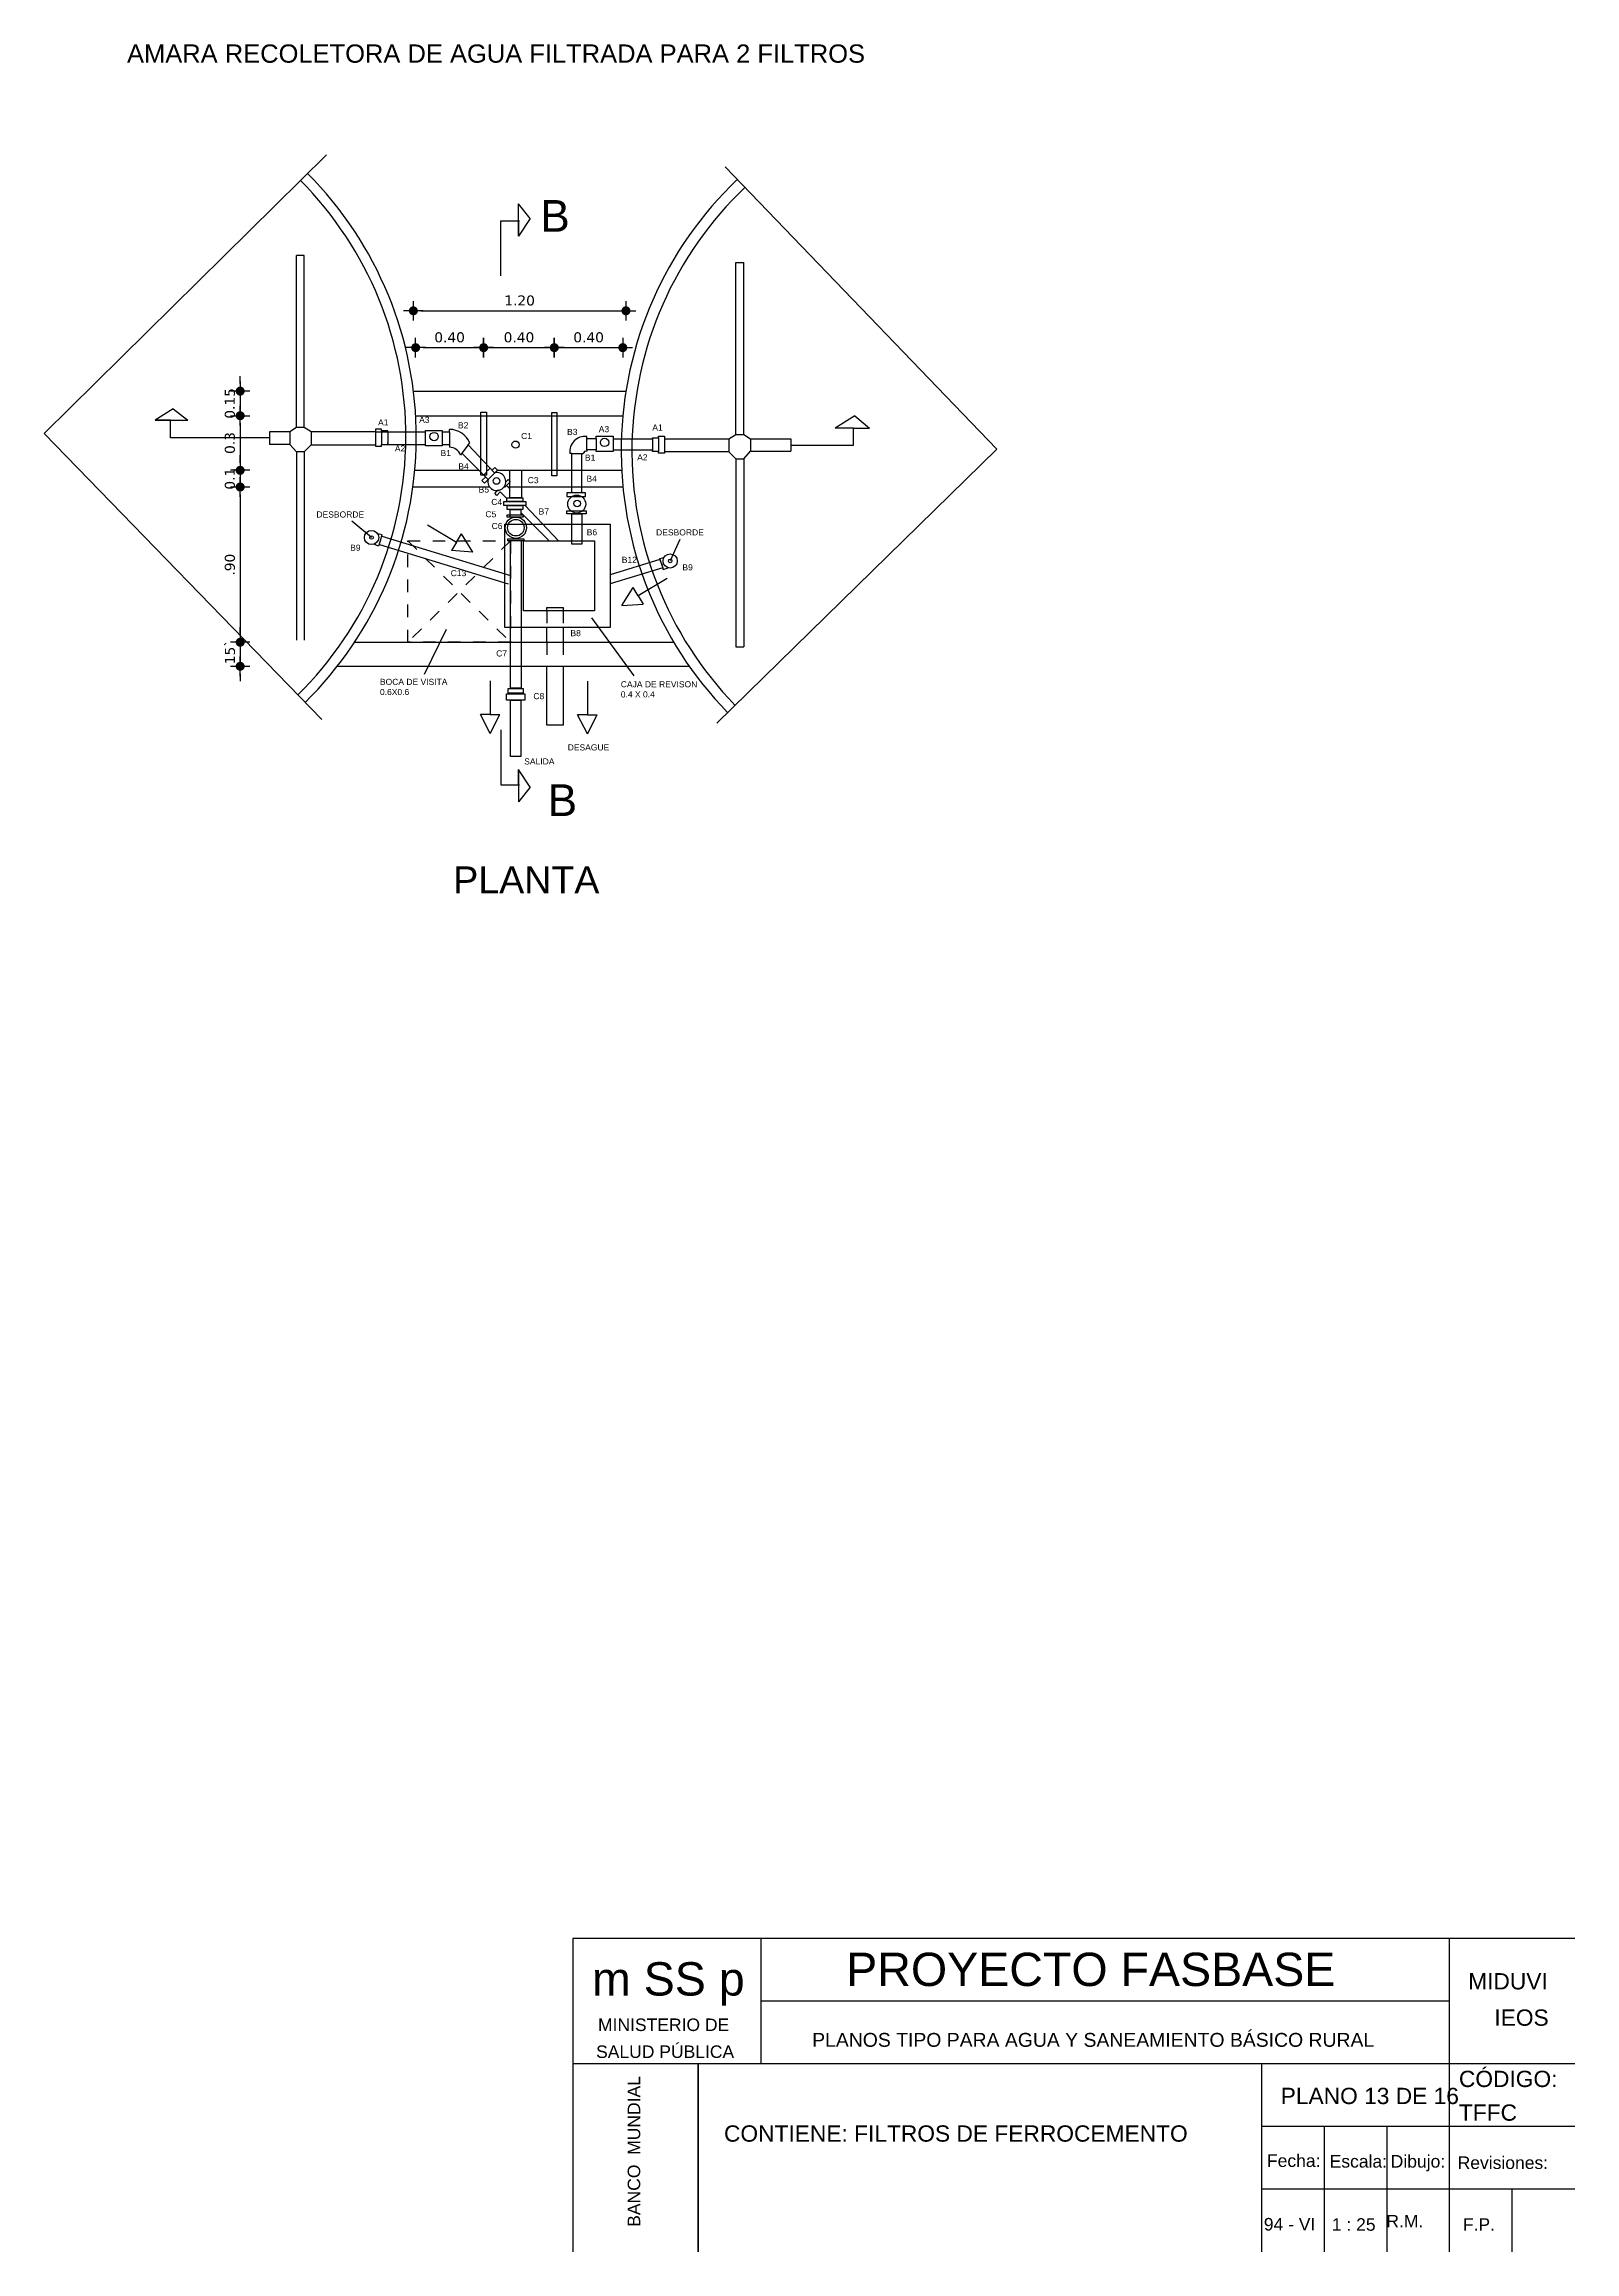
# Model space of a CAD drawing. Header units: metres. Extents: x 1959 to 4131, y 3282 to 4313.
# Drawn here: x 3029.29 to 3041.51, y 4285.15 to 4302.77 of the extents above; entities that cross this region are included whole.
import ezdxf
from ezdxf.enums import TextEntityAlignment as Align

# ---------------------------------------------------------------- set-up
doc = ezdxf.new("R2010")
doc.units = ezdxf.units.M
doc.linetypes.add('ACAD_ISO02W100', pattern=[15, 12, -3])
doc.layers.add('Cotas', color=7, linetype='Continuous')
doc.layers.add('Dibujo', color=7, linetype='Continuous')
doc.styles.add('Annotative', font='arial.ttf')
doc.styles.get("Standard").update_dxf_attribs({"font": 'arial.ttf'})
doc.styles.add('verdana', font='verdana.ttf')
doc.dimstyles.new('ISO', dxfattribs={"dimtxt": 0.08, "dimasz": 0.06, "dimexe": 0.1, "dimexo": 0.1, "dimgap": 0.04, "dimtad": 1, "dimzin": 1, "dimdsep": 46, "dimtxsty": 'verdana', "dimblk1": 'PAB', "dimblk2": 'PAB', "dimsah": 1, "dimcen": 0, "dimse1": 1, "dimse2": 1, "dimclrd": 7, "dimclre": 8, "dimclrt": 7, "dimadec": 0, "dimazin": 0, "dimtfac": 1, "dimtix": 1, "dimtmove": 0, "dimatfit": 3, "dimldrblk": 'PAB', "dimfxl": 0.1, "dimtvp": 1, "dimtolj": 1, "dimtzin": 1, "dimarcsym": 0})

msp = doc.modelspace()

# ---------------------------------------------------------------- texts
at = {"attachment_point": 1}
for s, width, insert, char_height in [('\\pi0.56952,t5.3784;AMARA RECOLETORA DE AGUA FILTRADA PARA 2 FILTROS', 7.02192, (3029.383, 4302.767), 0.14572), ('B', 2.52423, (3033.252, 4301.525), 0.253), ('A1', 2.52423, (3031.957, 4299.775), 0.0486), ('A3', 2.52423, (3032.285, 4299.795), 0.0486), ('B2', 2.52423, (3032.595, 4299.752), 0.0486), ('A1', 2.52423, (3034.147, 4299.734), 0.0486), ('A2', 2.52423, (3032.091, 4299.567), 0.0486), ('C1', 2.52423, (3033.099, 4299.666), 0.0486), ('B3', 2.52423, (3033.466, 4299.699), 0.0486), ('A3', 2.52423, (3033.719, 4299.721), 0.0486), ('B1', 2.52423, (3032.456, 4299.53), 0.0486), ('B4', 2.52423, (3032.598, 4299.424), 0.0486), ('B1', 2.52423, (3033.609, 4299.494), 0.0486), ('A2', 2.52423, (3034.026, 4299.496), 0.0486), ('B5', 2.52423, (3032.76, 4299.239), 0.0486), ('C3', 2.52423, (3033.152, 4299.314), 0.0486), ('B4', 2.52423, (3033.621, 4299.326), 0.0486), ('DESBORDE', 2.52423, (3031.465, 4299.04), 0.0486), ('C5', 2.52423, (3032.814, 4299.042), 0.0486), ('C4', 2.52423, (3032.861, 4299.14), 0.0486), ('B7', 2.52423, (3033.239, 4299.064), 0.0486), ('C6', 2.52423, (3032.864, 4298.948), 0.0486), ('B6', 2.52423, (3033.623, 4298.898), 0.0486), ('DESBORDE', 2.52423, (3034.177, 4298.897), 0.0486), ('B9', 2.52423, (3031.734, 4298.775), 0.0486), ('B12', 2.52423, (3033.903, 4298.678), 0.0486), ('C13', 2.52423, (3032.537, 4298.572), 0.0486), ('B9', 2.52423, (3034.387, 4298.618), 0.0486), ('B8', 2.52423, (3033.493, 4298.093), 0.0486), ('C7', 2.52423, (3032.9, 4297.931), 0.0486), ('BOCA DE VISITA\\P0.6X0.6 ', 2.52423, (3031.972, 4297.704), 0.04857), ('CAJA DE REVISON \\P0.4 X 0.4', 2.52423, (3033.895, 4297.685), 0.04857), ('C8', 2.52423, (3033.197, 4297.59), 0.0486), ('DESAGUE', 2.52423, (3033.471, 4297.181), 0.0486), ('SALIDA ', 2.52423, (3033.124, 4297.069), 0.0486), ('B', 2.52423, (3033.311, 4296.862), 0.253)]:
    msp.add_mtext_dynamic_manual_height_columns(s, width=width, gutter_width=12.5, heights=[0], dxfattribs=dict(at, insert=insert, char_height=char_height))
at = {"layer": 'Dibujo', "linetype": 'ACAD_ISO02W100'}
msp.add_text('PLANTA', height=0.2148, dxfattribs=at).set_placement((3032.557, 4295.992))
at = {"layer": 'Dibujo', "color": 0, "linetype": 'ByBlock'}
for s, height, p in [('m SS p', 0.2662, (3033.665, 4287.195)), ('PROYECTO FASBASE', 0.26624, (3035.695, 4287.271)), ('PLANOS TIPO PARA AGUA Y SANEAMIENTO BÁSICO RURAL', 0.11076, (3035.423, 4286.786))]:
    msp.add_text(s, height=height, dxfattribs=at).set_placement(p)
at = {"layer": 'Dibujo', "color": 0, "linetype": 'ByBlock', "style": 'Annotative'}
for s, p in [('MIDUVI', (3040.661, 4287.244)), ('IEOS', (3040.87, 4286.954)), ('CÓDIGO:', (3040.587, 4286.465)), ('PLANO 13 DE 16', (3039.164, 4286.329)), ('CONTIENE: FILTROS DE FERROCEMENTO', (3034.719, 4286.029)), ('TFFC', (3040.587, 4286.196))]:
    msp.add_text(s, height=0.13, dxfattribs=at).set_placement(p)
at = {"layer": 'Dibujo', "color": 0, "linetype": 'ByBlock'}
for s, p in [('MINISTERIO DE', (3034.237, 4286.912)), ('SALUD PÚBLICA', (3034.249, 4286.697)), ('Fecha:', (3039.268, 4285.827)), ('Escala:', (3039.784, 4285.822)), ('Dibujo:', (3040.26, 4285.822)), ('Revisiones:', (3040.938, 4285.811)), ('94 - VI', (3039.235, 4285.32)), ('1 : 25', (3039.747, 4285.318)), ('R.M.', (3040.155, 4285.345)), ('F.P.', (3040.747, 4285.318))]:
    msp.add_text(s, height=0.1, dxfattribs=at).set_placement(p, align=Align.CENTER)
msp.add_text('BANCO  MUNDIAL', height=0.1, rotation=90, dxfattribs=at).set_placement((3034.05, 4285.951), align=Align.CENTER)

# ---------------------------------------------------------------- blocks, each defined once
blk = doc.blocks.new('PAB')
at = {"layer": 'Cotas'}
for p, q in [((-1.3, 0), (1.3, 0)), ((0, 1.3), (0, -1.3))]:
    blk.add_line(p, q, dxfattribs=at)
at = {"layer": 'Cotas', "const_width": 0.6}
blk.add_lwpolyline([(-0.3, 0, 1), (0.3, 0, 1)], format="xyb", close=True, dxfattribs=at)
blk = doc.blocks.new('*D1199')
at = {"color": 7, "lineweight": -2, "transparency": 16777216}
blk.add_line((3032.299, 4300.641), (3033.876, 4300.641), dxfattribs=at)
at = {"layer": 'Defpoints', "color": 0, "transparency": 16777216}
for p in [(3033.936, 4300.641), (3032.239, 4300), (3033.936, 4300)]:
    blk.add_point(p, dxfattribs=at)
at = {"color": 7, "lineweight": -2, "transparency": 16777216, "xscale": 0.06, "yscale": 0.06, "zscale": 0.06, "rotation": 180}
blk.add_blockref('PAB', (3032.239, 4300.641), dxfattribs=at)
at = {"color": 7, "lineweight": -2, "transparency": 16777216, "xscale": 0.06, "yscale": 0.06, "zscale": 0.06}
blk.add_blockref('PAB', (3033.936, 4300.641), dxfattribs=at)
at = {"color": 7, "transparency": 16777216, "insert": (3033.087, 4300.723), "char_height": 0.08, "attachment_point": 5, "style": 'verdana'}
blk.add_mtext('\\A1;1.20', dxfattribs=at)
blk = doc.blocks.new('*D1200')
at = {"color": 7, "lineweight": -2, "transparency": 16777216}
blk.add_line((3032.317, 4300.347), (3032.74, 4300.347), dxfattribs=at)
at = {"layer": 'Defpoints', "color": 0, "transparency": 16777216}
for p in [(3032.8, 4300.347), (3032.257, 4299.804), (3032.8, 4299.832)]:
    blk.add_point(p, dxfattribs=at)
at = {"color": 7, "lineweight": -2, "transparency": 16777216, "xscale": 0.06, "yscale": 0.06, "zscale": 0.06, "rotation": 180}
blk.add_blockref('PAB', (3032.257, 4300.347), dxfattribs=at)
at = {"color": 7, "lineweight": -2, "transparency": 16777216, "xscale": 0.06, "yscale": 0.06, "zscale": 0.06}
blk.add_blockref('PAB', (3032.8, 4300.347), dxfattribs=at)
at = {"color": 7, "transparency": 16777216, "insert": (3032.528, 4300.429), "char_height": 0.08, "attachment_point": 5, "style": 'verdana'}
blk.add_mtext('\\A1;0.40', dxfattribs=at)
blk = doc.blocks.new('*D1201')
at = {"color": 7, "lineweight": -2, "transparency": 16777216}
blk.add_line((3032.86, 4300.347), (3033.304, 4300.347), dxfattribs=at)
at = {"layer": 'Defpoints', "color": 0, "transparency": 16777216}
for p in [(3033.364, 4300.347), (3032.8, 4299.832), (3033.364, 4299.829)]:
    blk.add_point(p, dxfattribs=at)
at = {"color": 7, "lineweight": -2, "transparency": 16777216, "xscale": 0.06, "yscale": 0.06, "zscale": 0.06, "rotation": 180}
blk.add_blockref('PAB', (3032.8, 4300.347), dxfattribs=at)
at = {"color": 7, "lineweight": -2, "transparency": 16777216, "xscale": 0.06, "yscale": 0.06, "zscale": 0.06}
blk.add_blockref('PAB', (3033.364, 4300.347), dxfattribs=at)
at = {"color": 7, "transparency": 16777216, "insert": (3033.082, 4300.429), "char_height": 0.08, "attachment_point": 5, "style": 'verdana'}
blk.add_mtext('\\A1;0.40', dxfattribs=at)
blk = doc.blocks.new('*D1202')
at = {"color": 7, "lineweight": -2, "transparency": 16777216}
blk.add_line((3033.424, 4300.347), (3033.851, 4300.347), dxfattribs=at)
at = {"layer": 'Defpoints', "color": 0, "transparency": 16777216}
for p in [(3033.911, 4300.347), (3033.364, 4299.829), (3033.911, 4299.804)]:
    blk.add_point(p, dxfattribs=at)
at = {"color": 7, "lineweight": -2, "transparency": 16777216, "xscale": 0.06, "yscale": 0.06, "zscale": 0.06, "rotation": 180}
blk.add_blockref('PAB', (3033.364, 4300.347), dxfattribs=at)
at = {"color": 7, "lineweight": -2, "transparency": 16777216, "xscale": 0.06, "yscale": 0.06, "zscale": 0.06}
blk.add_blockref('PAB', (3033.911, 4300.347), dxfattribs=at)
at = {"color": 7, "transparency": 16777216, "insert": (3033.638, 4300.429), "char_height": 0.08, "attachment_point": 5, "style": 'verdana'}
blk.add_mtext('\\A1;0.40', dxfattribs=at)
blk = doc.blocks.new('*D1203')
at = {"color": 7, "lineweight": -2, "transparency": 16777216}
for p, q in [((3030.856, 4300.06), (3030.856, 4300.12)), ((3030.856, 4300), (3030.856, 4299.804)), ((3030.856, 4299.744), (3030.856, 4299.684))]:
    blk.add_line(p, q, dxfattribs=at)
at = {"layer": 'Defpoints', "color": 0, "transparency": 16777216}
for p in [(3032.239, 4300), (3030.856, 4299.804), (3032.257, 4299.804)]:
    blk.add_point(p, dxfattribs=at)
at = {"color": 7, "lineweight": -2, "transparency": 16777216, "xscale": 0.06, "yscale": 0.06, "zscale": 0.06}
for p, rotation in [((3030.856, 4300), 270), ((3030.856, 4299.804), 90)]:
    blk.add_blockref('PAB', p, dxfattribs=dict(at, rotation=rotation))
at = {"color": 7, "transparency": 16777216, "insert": (3030.774, 4299.902), "char_height": 0.08, "attachment_point": 5, "rotation": 90, "style": 'verdana'}
blk.add_mtext('\\A1;0.15', dxfattribs=at)
blk = doc.blocks.new('*D1204')
at = {"color": 7, "lineweight": -2, "transparency": 16777216}
blk.add_line((3030.856, 4299.744), (3030.856, 4299.428), dxfattribs=at)
at = {"layer": 'Defpoints', "color": 0, "transparency": 16777216}
for p in [(3032.257, 4299.804), (3030.856, 4299.368), (3032.249, 4299.368)]:
    blk.add_point(p, dxfattribs=at)
at = {"color": 7, "lineweight": -2, "transparency": 16777216, "xscale": 0.06, "yscale": 0.06, "zscale": 0.06}
for p, rotation in [((3030.856, 4299.804), 90), ((3030.856, 4299.368), 270)]:
    blk.add_blockref('PAB', p, dxfattribs=dict(at, rotation=rotation))
at = {"color": 7, "transparency": 16777216, "insert": (3030.774, 4299.586), "char_height": 0.08, "attachment_point": 5, "rotation": 90, "style": 'verdana'}
blk.add_mtext('\\A1;0.3', dxfattribs=at)
blk = doc.blocks.new('*D1205')
at = {"color": 7, "lineweight": -2, "transparency": 16777216}
for p, q in [((3030.856, 4299.428), (3030.856, 4299.488)), ((3030.856, 4299.368), (3030.856, 4299.235)), ((3030.856, 4299.175), (3030.856, 4299.115))]:
    blk.add_line(p, q, dxfattribs=at)
at = {"layer": 'Defpoints', "color": 0, "transparency": 16777216}
for p in [(3030.856, 4299.235), (3032.234, 4299.235), (3032.249, 4299.368)]:
    blk.add_point(p, dxfattribs=at)
at = {"color": 7, "lineweight": -2, "transparency": 16777216, "xscale": 0.06, "yscale": 0.06, "zscale": 0.06}
for p, rotation in [((3030.856, 4299.368), 270), ((3030.856, 4299.235), 90)]:
    blk.add_blockref('PAB', p, dxfattribs=dict(at, rotation=rotation))
at = {"color": 7, "transparency": 16777216, "insert": (3030.774, 4299.301), "char_height": 0.08, "attachment_point": 5, "rotation": 90, "style": 'verdana'}
blk.add_mtext('\\A1;0.1', dxfattribs=at)
blk = doc.blocks.new('*D1206')
at = {"color": 7, "lineweight": -2, "transparency": 16777216}
blk.add_line((3030.856, 4299.175), (3030.856, 4298.056), dxfattribs=at)
at = {"layer": 'Defpoints', "color": 0, "transparency": 16777216}
for p in [(3032.234, 4299.235), (3030.856, 4297.996), (3032.604, 4297.996)]:
    blk.add_point(p, dxfattribs=at)
at = {"color": 7, "lineweight": -2, "transparency": 16777216, "xscale": 0.06, "yscale": 0.06, "zscale": 0.06}
for p, rotation in [((3030.856, 4299.235), 90), ((3030.856, 4297.996), 270)]:
    blk.add_blockref('PAB', p, dxfattribs=dict(at, rotation=rotation))
at = {"color": 7, "transparency": 16777216, "insert": (3030.774, 4298.615), "char_height": 0.08, "attachment_point": 5, "rotation": 90, "style": 'verdana'}
blk.add_mtext('\\A1;.90', dxfattribs=at)
blk = doc.blocks.new('*D1207')
at = {"color": 7, "lineweight": -2, "transparency": 16777216}
for p, q in [((3030.856, 4298.056), (3030.856, 4298.116)), ((3030.856, 4297.996), (3030.856, 4297.804)), ((3030.856, 4297.744), (3030.856, 4297.684))]:
    blk.add_line(p, q, dxfattribs=at)
at = {"layer": 'Defpoints', "color": 0, "transparency": 16777216}
for p in [(3032.604, 4297.996), (3030.856, 4297.804), (3033.037, 4297.804)]:
    blk.add_point(p, dxfattribs=at)
at = {"color": 7, "lineweight": -2, "transparency": 16777216, "xscale": 0.06, "yscale": 0.06, "zscale": 0.06}
for p, rotation in [((3030.856, 4297.996), 270), ((3030.856, 4297.804), 90)]:
    blk.add_blockref('PAB', p, dxfattribs=dict(at, rotation=rotation))
at = {"color": 7, "transparency": 16777216, "insert": (3030.775, 4297.9), "char_height": 0.08, "attachment_point": 5, "rotation": 90, "style": 'verdana'}
blk.add_mtext('\\A1;.15`', dxfattribs=at)

# ---------------------------------------------------------------- dimensions: what is measured, and where the dimension line sits
at = {"color": 1}
for base, p1, p2, text, override, picture, middle in [((3033.936, 4300.641), (3032.239, 4300), (3033.936, 4300), '1.20', {"dimarcsym": 2}, '*D1199', (3033.087, 4300.723)), ((3032.8, 4300.347), (3032.257, 4299.804), (3032.8, 4299.832), '0.40', {"dimarcsym": 2}, '*D1200', (3032.528, 4300.429)), ((3033.364, 4300.347), (3032.8, 4299.832), (3033.364, 4299.829), '0.40', {"dimtmove": 1, "dimarcsym": 2}, '*D1201', (3033.082, 4300.429)), ((3033.911, 4300.347), (3033.364, 4299.829), (3033.911, 4299.804), '0.40', {"dimtmove": 1, "dimarcsym": 2}, '*D1202', (3033.638, 4300.429))]:
    dim = msp.add_linear_dim(base=base, p1=p1, p2=p2, text=text, dimstyle='ISO', override=override, dxfattribs=at)
    dim.commit()
    dim.dimension.update_dxf_attribs({"geometry": picture, "text_midpoint": middle})
for base, p1, p2, text, override, picture, middle in [((3030.856, 4299.804), (3032.239, 4300), (3032.257, 4299.804), '0.15', {"dimarcsym": 2}, '*D1203', (3030.774, 4299.902)), ((3030.856, 4299.368), (3032.257, 4299.804), (3032.249, 4299.368), '0.3', {"dimtmove": 1, "dimarcsym": 2}, '*D1204', (3030.774, 4299.586)), ((3030.856, 4299.235), (3032.249, 4299.368), (3032.234, 4299.235), '0.1', {"dimtmove": 1, "dimarcsym": 2}, '*D1205', (3030.774, 4299.301)), ((3030.856, 4297.996), (3032.234, 4299.235), (3032.604, 4297.996), '.90', {"dimtmove": 1, "dimarcsym": 2}, '*D1206', (3030.774, 4298.615)), ((3030.856, 4297.804), (3032.604, 4297.996), (3033.037, 4297.804), '.15`', {"dimtmove": 1, "dimarcsym": 2}, '*D1207', (3030.775, 4297.9))]:
    dim = msp.add_linear_dim(base=base, p1=p1, p2=p2, angle=90, text=text, dimstyle='ISO', override=override, dxfattribs=at)
    dim.commit()
    dim.dimension.update_dxf_attribs({"geometry": picture, "text_midpoint": middle})

# ---------------------------------------------------------------- linework, layer by layer
for p, q in [((3029.291, 4299.661), (3031.545, 4301.887)), ((3036.898, 4299.536), (3034.729, 4301.789)), ((3033.079, 4301.358), (3033.079, 4301.496)), ((3033.171, 4301.379), (3033.079, 4301.496)), ((3032.937, 4300.919), (3032.937, 4301.358)), ((3032.937, 4301.358), (3033.086, 4301.358)), ((3032.937, 4301.358), (3033.079, 4301.358)), ((3033.079, 4301.236), (3033.079, 4301.381)), ((3033.171, 4301.379), (3033.079, 4301.236)), ((3033.079, 4301.358), (3033.079, 4301.236)), ((3031.305, 4299.709), (3031.305, 4301.082)), ((3031.368, 4301.082), (3031.305, 4301.082)), ((3031.368, 4299.709), (3031.368, 4301.082)), ((3034.814, 4299.654), (3034.814, 4301.027)), ((3034.814, 4301.027), (3034.877, 4301.027)), ((3034.877, 4299.654), (3034.877, 4301.027)), ((3032.239, 4300), (3033.936, 4300)), ((3030.321, 4299.859), (3030.178, 4299.767)), ((3030.3, 4299.767), (3030.178, 4299.767)), ((3030.178, 4299.767), (3030.323, 4299.767)), ((3030.3, 4299.626), (3030.3, 4299.767)), ((3030.3, 4299.767), (3030.438, 4299.767)), ((3030.321, 4299.859), (3030.438, 4299.767)), ((3032.257, 4299.804), (3033.911, 4299.804)), ((3035.763, 4299.804), (3035.608, 4299.705)), ((3035.763, 4299.804), (3035.88, 4299.705)), ((3029.291, 4299.661), (3031.507, 4297.378)), ((3031.091, 4299.626), (3030.3, 4299.626)), ((3031.253, 4299.676), (3031.091, 4299.676)), ((3031.091, 4299.676), (3031.091, 4299.575)), ((3031.253, 4299.575), (3031.091, 4299.575)), ((3031.305, 4299.709), (3031.253, 4299.676)), ((3031.253, 4299.676), (3031.253, 4299.575)), ((3031.305, 4299.515), (3031.253, 4299.575)), ((3031.368, 4299.709), (3031.305, 4299.709)), ((3031.423, 4299.676), (3031.368, 4299.709)), ((3031.368, 4299.515), (3031.423, 4299.571)), ((3031.937, 4299.676), (3031.423, 4299.676)), ((3031.423, 4299.676), (3031.423, 4299.571)), ((3031.423, 4299.571), (3031.937, 4299.571)), ((3031.985, 4299.697), (3031.937, 4299.697)), ((3031.937, 4299.697), (3031.937, 4299.561)), ((3031.937, 4299.676), (3032.336, 4299.676)), ((3031.937, 4299.561), (3031.985, 4299.561)), ((3031.985, 4299.684), (3031.985, 4299.697)), ((3032.035, 4299.684), (3031.985, 4299.684)), ((3031.985, 4299.684), (3031.985, 4299.575)), ((3031.985, 4299.575), (3032.035, 4299.575)), ((3031.985, 4299.561), (3031.985, 4299.575)), ((3032.035, 4299.676), (3032.035, 4299.684)), ((3032.035, 4299.676), (3032.035, 4299.581)), ((3032.035, 4299.575), (3032.035, 4299.588)), ((3032.035, 4299.588), (3032.041, 4299.588)), ((3032.035, 4299.571), (3032.035, 4299.575)), ((3032.336, 4299.571), (3032.035, 4299.571)), ((3032.336, 4299.564), (3032.336, 4299.686)), ((3032.336, 4299.686), (3032.47, 4299.686)), ((3032.47, 4299.564), (3032.336, 4299.564)), ((3032.47, 4299.686), (3032.47, 4299.564)), ((3032.47, 4299.676), (3032.527, 4299.676)), ((3032.527, 4299.571), (3032.47, 4299.571)), ((3032.527, 4299.676), (3032.527, 4299.694)), ((3032.527, 4299.676), (3032.527, 4299.571)), ((3032.527, 4299.571), (3032.527, 4299.552)), ((3032.676, 4299.571), (3032.625, 4299.504)), ((3032.676, 4299.571), (3032.689, 4299.587)), ((3032.887, 4299.347), (3032.676, 4299.571)), ((3033.624, 4299.623), (3033.624, 4299.637)), ((3033.699, 4299.623), (3033.699, 4299.64)), ((3033.699, 4299.64), (3033.833, 4299.64)), ((3033.833, 4299.64), (3033.833, 4299.518)), ((3033.833, 4299.62), (3034.147, 4299.62)), ((3034.147, 4299.62), (3034.147, 4299.628)), ((3034.147, 4299.628), (3034.197, 4299.628)), ((3034.147, 4299.62), (3034.147, 4299.526)), ((3034.197, 4299.628), (3034.197, 4299.641)), ((3034.197, 4299.641), (3034.245, 4299.641)), ((3034.197, 4299.628), (3034.197, 4299.519)), ((3034.245, 4299.641), (3034.245, 4299.505)), ((3034.245, 4299.62), (3034.759, 4299.62)), ((3034.759, 4299.62), (3034.814, 4299.654)), ((3034.759, 4299.62), (3034.759, 4299.516)), ((3034.814, 4299.654), (3034.877, 4299.654)), ((3034.877, 4299.654), (3034.93, 4299.62)), ((3034.93, 4299.62), (3034.93, 4299.52)), ((3034.93, 4299.62), (3035.253, 4299.62)), ((3035.253, 4299.62), (3035.253, 4299.52)), ((3035.253, 4299.57), (3035.753, 4299.57)), ((3035.753, 4299.705), (3035.608, 4299.705)), ((3035.753, 4299.57), (3035.753, 4299.705)), ((3035.753, 4299.705), (3035.88, 4299.705)), ((3031.305, 4299.515), (3031.305, 4298.013)), ((3031.368, 4299.515), (3031.305, 4299.515)), ((3031.368, 4299.515), (3031.368, 4298.013)), ((3032.625, 4299.504), (3032.614, 4299.49)), ((3032.625, 4299.504), (3032.835, 4299.294)), ((3032.837, 4299.368), (3032.852, 4299.384)), ((3032.889, 4299.391), (3032.867, 4299.368)), ((3032.91, 4299.37), (3032.889, 4299.391)), ((3033.505, 4299.503), (3033.488, 4299.503)), ((3033.581, 4299.503), (3033.594, 4299.503)), ((3033.624, 4299.531), (3033.624, 4299.52)), ((3033.699, 4299.518), (3033.699, 4299.531)), ((3033.833, 4299.518), (3033.699, 4299.518)), ((3033.833, 4299.532), (3034.142, 4299.532)), ((3034.147, 4299.532), (3034.142, 4299.532)), ((3034.147, 4299.519), (3034.147, 4299.532)), ((3034.197, 4299.519), (3034.147, 4299.519)), ((3034.197, 4299.505), (3034.197, 4299.519)), ((3034.245, 4299.505), (3034.197, 4299.505)), ((3034.759, 4299.516), (3034.245, 4299.516)), ((3036.898, 4299.536), (3034.661, 4297.351)), ((3034.814, 4299.459), (3034.759, 4299.516)), ((3034.814, 4299.459), (3034.814, 4297.958)), ((3034.814, 4299.459), (3034.877, 4299.459)), ((3034.877, 4299.459), (3034.93, 4299.52)), ((3034.877, 4299.459), (3034.877, 4297.958)), ((3034.93, 4299.52), (3035.253, 4299.52)), ((3032.234, 4299.235), (3032.848, 4299.235)), ((3032.249, 4299.368), (3032.761, 4299.368)), ((3032.814, 4299.314), (3032.785, 4299.286)), ((3032.785, 4299.286), (3032.807, 4299.265)), ((3032.8, 4299.329), (3032.822, 4299.352)), ((3032.807, 4299.265), (3032.91, 4299.37)), ((3032.822, 4299.368), (3032.837, 4299.368)), ((3032.909, 4299.368), (3033.902, 4299.368)), ((3032.916, 4299.213), (3032.921, 4299.208)), ((3032.962, 4299.235), (3032.971, 4299.235)), ((3033.008, 4299.219), (3032.982, 4299.246)), ((3032.993, 4299.235), (3033.912, 4299.235)), ((3032.933, 4299.196), (3032.986, 4299.143)), ((3033.097, 4299.032), (3033.324, 4298.806)), ((3033.397, 4298.806), (3033.132, 4299.087)), ((3033.505, 4299.189), (3033.465, 4299.189)), ((3033.465, 4299.189), (3033.465, 4299.16)), ((3033.465, 4299.16), (3033.613, 4299.16)), ((3033.613, 4299.189), (3033.581, 4299.189)), ((3033.613, 4299.16), (3033.613, 4299.189)), ((3031.905, 4298.832), (3031.747, 4298.961)), ((3031.989, 4298.852), (3031.955, 4298.86)), ((3031.976, 4298.811), (3031.989, 4298.852)), ((3032.352, 4298.932), (3032.582, 4298.794)), ((3032.582, 4298.794), (3032.623, 4298.862)), ((3032.713, 4298.715), (3032.623, 4298.862)), ((3031.961, 4298.764), (3031.922, 4298.778)), ((3031.976, 4298.811), (3031.961, 4298.764)), ((3031.969, 4298.775), (3032.997, 4298.461)), ((3031.986, 4298.843), (3033.015, 4298.529)), ((3032.582, 4298.794), (3032.542, 4298.727)), ((3032.713, 4298.715), (3032.542, 4298.727)), ((3034.206, 4298.664), (3034.239, 4298.672)), ((3034.367, 4298.816), (3034.289, 4298.645)), ((3034.207, 4298.657), (3033.81, 4298.535)), ((3034.231, 4298.591), (3033.81, 4298.462)), ((3034.264, 4298.505), (3034.034, 4298.366)), ((3034.219, 4298.624), (3034.206, 4298.664)), ((3034.207, 4298.657), (3034.231, 4298.591)), ((3034.219, 4298.624), (3034.234, 4298.576)), ((3034.234, 4298.576), (3034.273, 4298.59)), ((3033.903, 4298.288), (3033.993, 4298.434)), ((3034.034, 4298.366), (3033.993, 4298.434)), ((3034.034, 4298.366), (3034.074, 4298.3)), ((3033.662, 4298.19), (3033.999, 4297.729)), ((3033.903, 4298.288), (3034.074, 4298.3)), ((3031.769, 4297.996), (3034.318, 4297.996)), ((3032.501, 4298.097), (3032.324, 4297.738)), ((3031.631, 4297.804), (3034.442, 4297.804)), ((3034.814, 4297.958), (3034.877, 4297.958)), ((3032.853, 4297.688), (3032.853, 4297.419)), ((3033.63, 4297.686), (3033.63, 4297.417)), ((3032.853, 4297.419), (3032.774, 4297.419)), ((3032.853, 4297.267), (3032.774, 4297.419)), ((3032.853, 4297.419), (3032.93, 4297.419)), ((3032.853, 4297.267), (3032.93, 4297.419)), ((3032.937, 4297.298), (3032.937, 4296.859)), ((3033.63, 4297.417), (3033.55, 4297.417)), ((3033.63, 4297.264), (3033.55, 4297.417)), ((3033.63, 4297.417), (3033.707, 4297.417)), ((3033.63, 4297.264), (3033.707, 4297.417)), ((3033.079, 4296.859), (3033.079, 4296.981)), ((3033.079, 4296.981), (3033.079, 4296.836)), ((3033.171, 4296.838), (3033.079, 4296.981)), ((3032.937, 4296.859), (3033.086, 4296.859)), ((3032.937, 4296.859), (3033.079, 4296.859)), ((3033.079, 4296.859), (3033.079, 4296.721)), ((3033.171, 4296.838), (3033.079, 4296.721))]:
    msp.add_line(p, q)
at = {"linetype": 'ACAD_ISO02W100', "ltscale": 0.005}
for p, q in [((3033.015, 4298.805), (3032.194, 4297.996)), ((3032.194, 4298.805), (3033.015, 4297.996)), ((3033.304, 4298.247), (3033.304, 4298.113)), ((3033.434, 4298.247), (3033.434, 4298.113)), ((3033.304, 4297.996), (3033.304, 4297.804)), ((3033.434, 4297.996), (3033.434, 4297.804))]:
    msp.add_line(p, q, dxfattribs=at)
for points in [[(3032.778, 4299.832), (3032.822, 4299.832), (3032.822, 4299.329), (3032.778, 4299.329)], [(3033.345, 4299.829), (3033.384, 4299.829), (3033.384, 4299.323), (3033.345, 4299.323)], [(3033.624, 4299.623), (3033.699, 4299.623), (3033.699, 4299.531), (3033.624, 4299.531)], [(3033.505, 4299.503), (3033.581, 4299.503), (3033.581, 4299.189), (3033.505, 4299.189)], [(3033.008, 4299.368), (3033.101, 4299.368), (3033.101, 4299.149), (3033.008, 4299.149)], [(3032.961, 4299.118), (3033.136, 4299.118), (3033.136, 4299.087), (3032.961, 4299.087)], [(3032.986, 4299.149), (3033.114, 4299.149), (3033.114, 4299.118), (3032.986, 4299.118)], [(3032.987, 4299.087), (3033.114, 4299.087), (3033.114, 4299.056), (3032.987, 4299.056)], [(3033.465, 4299.046), (3033.618, 4299.046), (3033.618, 4299.022), (3033.465, 4299.022)], [(3033.505, 4299.022), (3033.584, 4299.022), (3033.584, 4298.778), (3033.505, 4298.778)], [(3032.97, 4298.939), (3033.81, 4298.939), (3033.81, 4298.113), (3032.97, 4298.113)], [(3032.987, 4299.013), (3033.115, 4299.013), (3033.115, 4298.995), (3032.987, 4298.995)], [(3032.994, 4298.822), (3033.122, 4298.822), (3033.122, 4298.805), (3032.994, 4298.805)], [(3033.119, 4298.806), (3033.684, 4298.806), (3033.684, 4298.247), (3033.119, 4298.247)], [(3032.996, 4297.627), (3033.115, 4297.627), (3033.115, 4297.589), (3032.996, 4297.589)], [(3032.982, 4297.584), (3033.129, 4297.584), (3033.129, 4297.533), (3032.982, 4297.533)], [(3033.015, 4297.533), (3033.097, 4297.533), (3033.097, 4297.084), (3033.015, 4297.084)]]:
    msp.add_lwpolyline(points, close=True)
for points in [[(3032.933, 4299.196), (3032.905, 4299.168), (3032.888, 4299.185), (3032.916, 4299.213)], [(3032.977, 4299.275), (3032.995, 4299.294), (3033.012, 4299.277), (3032.971, 4299.235)], [(3033.097, 4298.995), (3033.013, 4298.995), (3033.013, 4299.056), (3033.097, 4299.056), (3033.097, 4299.013)], [(3033.015, 4298.82), (3033.099, 4298.82)], [(3033.099, 4298.805), (3033.099, 4297.629), (3033.015, 4297.629), (3033.015, 4298.805)], [(3033.304, 4298.247), (3033.304, 4298.274), (3033.434, 4298.274), (3033.434, 4298.247)], [(3033.304, 4297.996), (3033.304, 4298.113)], [(3033.434, 4298.113), (3033.434, 4297.996)], [(3033.434, 4297.804), (3033.434, 4297.335), (3033.304, 4297.335), (3033.304, 4297.804)]]:
    msp.add_lwpolyline(points)
msp.add_lwpolyline([(3032.194, 4298.805), (3033.015, 4298.805), (3033.015, 4297.996), (3032.194, 4297.996)], close=True, dxfattribs=at)
for centre, radius in [((3032.404, 4299.637), 0.0341), ((3033.055, 4299.573), 0.0287), ((3033.766, 4299.591), 0.0341), ((3032.903, 4299.283), 0.0265), ((3033.543, 4299.099), 0.0716), ((3033.546, 4299.103), 0.0265), ((3031.905, 4298.832), 0.0569), ((3031.905, 4298.832), 0.0142), ((3033.057, 4298.91), 0.0852), ((3033.057, 4298.91), 0.0661), ((3034.289, 4298.645), 0.0569), ((3034.289, 4298.645), 0.0142)]:
    msp.add_circle(centre, radius)
for centre, radius, start, end in [((3029.28, 4299.639), 2.899, 314.6193, 44.7929), ((3029.285, 4299.636), 2.977, 314.5797, 44.899), ((3036.889, 4299.524), 2.991, 133.6342, 224.277), ((3036.892, 4299.521), 2.908, 133.6279, 224.1917), ((3032.525, 4299.515), 0.18, 23.7351, 89.1059), ((3032.529, 4299.462), 0.0896, 18.0574, 91.1202), ((3033.609, 4299.516), 0.122, 83.2476, 186.2889), ((3033.618, 4299.495), 0.0253, 76.0902, 161.7695), ((3032.905, 4299.278), 0.0716, 166.8421, 104.5111)]:
    msp.add_arc(centre, radius, start, end)
at = {"layer": 'Dibujo', "color": 0, "linetype": 'ByBlock'}
for p, q in [((3033.513, 4287.65), (3033.513, 4285.15)), ((3041.513, 4287.65), (3033.513, 4287.65)), ((3035.013, 4287.65), (3035.013, 4286.65)), ((3040.513, 4285.15), (3040.513, 4287.65)), ((3040.513, 4287.15), (3035.013, 4287.15)), ((3041.513, 4286.65), (3033.513, 4286.65)), ((3034.513, 4286.65), (3034.513, 4285.15)), ((3034.513, 4285.15), (3034.513, 4286.65)), ((3039.013, 4285.15), (3039.013, 4286.65)), ((3041.513, 4286.15), (3039.013, 4286.15)), ((3039.513, 4285.15), (3039.513, 4286.15)), ((3040.013, 4285.15), (3040.013, 4286.15)), ((3041.513, 4285.65), (3039.013, 4285.65)), ((3041.013, 4285.15), (3041.013, 4285.65))]:
    msp.add_line(p, q, dxfattribs=at)

msp.set_redraw_order([(e.dxf.handle, doc.entitydb.next_handle()) for e in msp.query("TEXT MTEXT ATTDEF DIMENSION ARC_DIMENSION")])  # texts and dimensions are drawn at this point

doc.saveas('drawing.dxf')
